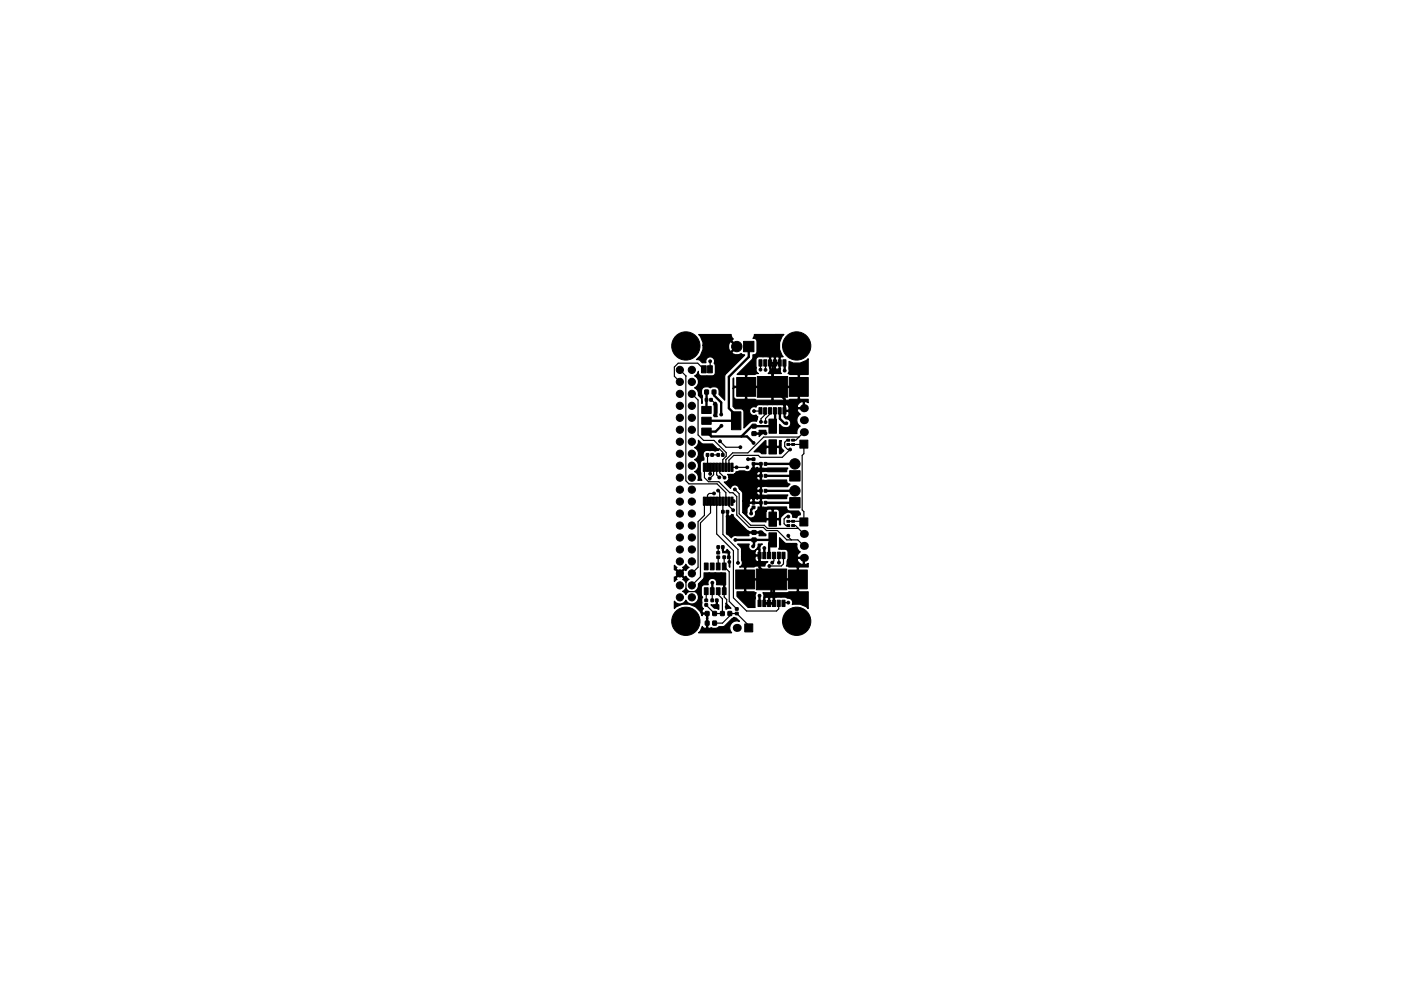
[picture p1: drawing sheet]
<svg xmlns="http://www.w3.org/2000/svg" width="297mm" height="210mm" viewBox="0 0 297 210" stroke-linecap="round" stroke-linejoin="round" font-family="sans-serif">
<g fill="#000" stroke="#000" stroke-width=".21">
<path d="M148.7 77.6h1v1.5h-1zM150 77.6h1v1.5h-1zM157.6 72.4h2.3v2.2h-2.3zM160.9 76.3h.7v1.4h-.7zM161.9 76.3h.7v1.4h-.7zM162.9 76.3h.7v1.4h-.7zM164 76.3h.6v1.4h-.6zM165 76.3h.6v1.4h-.6zM166 76.3h.6v1.4h-.6zM148.8 88.5h2v1.5h-2zM148.8 90.8h2v1.5h-2zM148.8 86.2h2v1.5h-2z"/>
<path d="M149.1 98.3h.5v1.7h-.5zM149.8 98.3h.4v1.7h-.4zM149.5 84.6h.5v.5h-.5zM149.4 82.8h.8v.8h-.8zM149.8 96.2h.5l-.1 .6h-.5zM150.4 98.3h.5v1.7h-.5zM150.5 84.6h.5v.5h-.5zM151.1 98.3h.4v1.7h-.4zM150.7 96.2h.5v.6h-.5zM151 82.8h.8l-.1 .8h-.7zM151.7 98.3h.5v1.7h-.5zM152.4 98.3h.4v1.7h-.4z"/>
<path d="M152 96.2h.5v.6h-.5zM153 98.3h.5v1.7h-.5zM153 96.2h.5v.6h-.5zM153.7 98.3h.4v1.7h-.4zM154.3 98.3h.5v1.7h-.5zM155 98.3h.4v1.7h-.4zM155.1 87.4h2v3.8h-2zM156.2 80.1h4v4h-4zM159.5 97.2h.5l.1 .5h-.6zM159.5 98.1h.5l.1 .5-.6 .1zM159.5 90h.8v.8h-.8zM159.5 91.6h.8v.8h-.8z"/>
<path d="M160.6 79.9h6.4v4.4h-6.4zM160.9 86.5h.7v1.3h-.7zM161.1 98.1l.5 .1v.5h-.5zM161.9 86.5h.7v1.4h-.7zM162.1 98.1l.5 .1-.1 .5h-.5zM162.9 86.5h.7v1.3h-.7zM163 93.3h1.6v3h-1.6zM163 88.9h1.6v3h-1.6zM164 86.5h.6v1.3h-.6zM165 86.5h.6v1.3h-.6zM166 86.5h.6v1.3h-.6zM166.8 93.2h.6v.4h-.6z"/>
<path d="M166.8 94.1h.6v.4h-.6zM167.4 80.1h4v4h-4zM167.8 94.1h.6v.4h-.6zM167.8 93.2h.6v.4h-.6zM169.6 93.4h1.7v1.7h-1.7zM149.1 105.5h.5v1.7h-.5zM149.8 105.5h.4v1.7h-.4zM150.4 105.5h.5v1.7h-.5zM151.1 105.5h.4v1.7h-.4zM151.7 105.5h.5v1.7h-.5zM152.4 105.5h.4v1.7h-.4zM152 115.8h.5v.6l-.5-.1z"/>
<path d="M152 118h.5l.1 .5h-.6zM152 117h.5l.1 .5h-.6zM153 105.5h.5v1.7h-.5zM153 115.8h.5v.6l-.5-.1zM153 108.3h.5v.6l-.5-.1zM153.7 105.5h.4v1.7h-.4zM153.3 118h.5v.5h-.5zM154.3 105.5h.5v1.7h-.5zM154 108.3h.5v.6l-.5-.1zM154.3 118h.5v.5h-.5zM155 105.5h.4v1.7h-.4zM159.5 106.4h.5l.1 .5h-.6z"/>
<path d="M159.5 107.4h.5l.1 .5h-.6zM159.5 112.6h.8v.7l-.8 .1zM159.5 114.2h.8v.7h-.8zM160.7 117.2h.7v1.3h-.7zM161.1 100.7h.5v.5h-.5zM161.1 106.4h.5v.6l-.5-.1zM161.1 103.9h.5v.5h-.5zM161.7 117.2h.7v1.3h-.7zM162.1 100.7h.5l-.1 .5h-.5zM162.1 106.4h.5l-.1 .6-.5-.1zM162.1 103.9h.5l-.1 .5h-.5zM162.7 117.2h.7v1.3h-.7z"/>
<path d="M163.8 117.2h.6v1.3h-.6zM163 113h1.6v3h-1.6zM163 108.6h1.6v3h-1.6zM164.8 117.2h.7v1.3h-.7zM165.8 117.2h.6v1.3h-.6zM166.8 111.3h.6v.4h-.6zM166.8 110.4h.6v.4h-.6zM167.8 110.4h.6v.4h-.6zM167.8 111.3h.6v.4h-.6zM169.6 109.9h1.7v1.7h-1.7zM167.4 105.6h2.2v2.2h-2.2zM167.4 99.9h2.2v2.2h-2.2z"/>
<path d="M149.5 128.1h.5v.5h-.5zM149.5 127.1h.5v.5h-.5zM149.3 119.5h.8v1.4h-.8zM149.3 124.7h.8v1.5h-.8zM149.6 131.8h.7v.8h-.8zM149.6 129.8h.7v.8h-.8zM150.8 127.1h.5l-.1 .6-.5-.1zM150.6 119.5h.8v1.4h-.8zM150.6 124.7h.8v1.5h-.8zM151.1 131.8h.8v.8h-.8zM151.1 129.8h.8v.8h-.8zM151.7 127.1h.5v.6l-.5-.1z"/>
<path d="M151.9 119.5h.8v1.4h-.8zM151.9 124.7h.8v1.5h-.8zM152.8 129.8h.7v.8h-.7zM153.1 119.5h.8v1.4h-.8zM153.1 124.7h.8v1.5h-.8zM154.4 129.8h.7v.8h-.8zM155.9 128.9h.6v.5l-.6 .1zM155.9 129.9h.6v.5h-.6zM157.9 132.4h1.7v1.7h-1.7zM156 120.9h4v4h-4zM160.7 127.3h.7v1.4h-.7zM161.7 127.3h.7v1.4h-.7z"/>
<path d="M162.7 127.3h.7v1.4h-.7zM163.8 127.3h.6v1.4h-.6zM164.8 127.3h.6v1.4h-.6zM165.8 127.3h.6v1.4h-.6zM160.4 120.7h6.4v4.4h-6.4zM167.2 120.9h4v4h-4z"/>
<circle cx="144.1" cy="78.5" r=".76"/>
<circle cx="145.4" cy="73.4" r="3"/>
<circle cx="146.7" cy="78.5" r=".76"/>
<circle cx="150.6" cy="76.7" r=".3"/>
<circle cx="156.2" cy="73.5" r="1.1"/>
<circle cx="161.2" cy="78.4" r=".3"/>
<circle cx="162.3" cy="78.5" r=".3"/>
<circle cx="166.4" cy="78.6" r=".3"/>
<circle cx="168.9" cy="73.4" r="3"/>
<circle cx="144.1" cy="91.2" r=".76"/>
<circle cx="144.1" cy="81" r=".76"/>
<circle cx="144.1" cy="83.6" r=".76"/>
<circle cx="144.1" cy="93.7" r=".76"/>
<circle cx="144.1" cy="98.8" r=".76"/>
<circle cx="144.1" cy="86.1" r=".76"/>
<circle cx="144.1" cy="88.6" r=".76"/>
<circle cx="144.1" cy="96.3" r=".76"/>
<circle cx="146.7" cy="88.6" r=".76"/>
<circle cx="146.7" cy="83.6" r=".76"/>
<circle cx="146.7" cy="81" r=".76"/>
<circle cx="146.7" cy="86.1" r=".76"/>
<circle cx="146.7" cy="98.8" r=".76"/>
<circle cx="146.7" cy="91.2" r=".76"/>
<circle cx="146.7" cy="96.3" r=".76"/>
<circle cx="146.7" cy="93.7" r=".76"/>
<circle cx="151.4" cy="95.2" r=".3"/>
<circle cx="151.6" cy="85.6" r=".3"/>
<circle cx="152.7" cy="93.6" r=".3"/>
<circle cx="152.9" cy="88" r=".3"/>
<circle cx="153" cy="90.3" r=".3"/>
<circle cx="156.2" cy="99.2" r=".3"/>
<circle cx="157" cy="94.9" r=".3"/>
<circle cx="157.9" cy="85.2" r=".3"/>
<circle cx="158.4" cy="99.2" r=".3"/>
<circle cx="158.6" cy="97.4" r=".3"/>
<circle cx="159.8" cy="94" r=".3"/>
<circle cx="159.9" cy="87.2" r=".3"/>
<circle cx="161.3" cy="89.5" r=".3"/>
<circle cx="162.2" cy="94.9" r=".3"/>
<circle cx="162.3" cy="89.6" r=".3"/>
<circle cx="162.3" cy="91.9" r=".3"/>
<circle cx="166.7" cy="89.8" r=".3"/>
<circle cx="167.5" cy="95.4" r=".3"/>
<circle cx="168.5" cy="98.4" r="1.1"/>
<circle cx="144.1" cy="114" r=".76"/>
<circle cx="144.1" cy="119.1" r=".76"/>
<circle cx="144.1" cy="101.3" r=".76"/>
<circle cx="144.1" cy="103.9" r=".76"/>
<circle cx="144.1" cy="109" r=".76"/>
<circle cx="144.1" cy="111.5" r=".76"/>
<circle cx="144.1" cy="106.4" r=".76"/>
<circle cx="144.1" cy="116.6" r=".76"/>
<circle cx="146.7" cy="103.9" r=".76"/>
<circle cx="146.7" cy="109" r=".76"/>
<circle cx="146.7" cy="111.5" r=".76"/>
<circle cx="146.7" cy="114" r=".76"/>
<circle cx="146.7" cy="106.4" r=".76"/>
<circle cx="146.7" cy="116.6" r=".76"/>
<circle cx="146.7" cy="101.3" r=".76"/>
<circle cx="146.7" cy="119.1" r=".76"/>
<circle cx="150.5" cy="101.5" r=".3"/>
<circle cx="150.6" cy="100.5" r=".3"/>
<circle cx="151.4" cy="104.7" r=".3"/>
<circle cx="152.2" cy="104.1" r=".3"/>
<circle cx="152.5" cy="101.3" r=".3"/>
<circle cx="153.6" cy="101.3" r=".3"/>
<circle cx="154.3" cy="109.6" r=".3"/>
<circle cx="154.3" cy="113.2" r=".3"/>
<circle cx="154.6" cy="119.2" r=".3"/>
<circle cx="155.4" cy="108.2" r=".3"/>
<circle cx="155.5" cy="106.3" r=".3"/>
<circle cx="155.8" cy="103.8" r=".3"/>
<circle cx="155.9" cy="114.5" r=".3"/>
<circle cx="156.5" cy="119.4" r=".3"/>
<circle cx="159.3" cy="109" r=".3"/>
<circle cx="159.7" cy="115.9" r=".3"/>
<circle cx="161.3" cy="113" r=".3"/>
<circle cx="161.4" cy="110.2" r=".3"/>
<circle cx="162.1" cy="116.3" r=".3"/>
<circle cx="163.7" cy="119.4" r=".3"/>
<circle cx="165.2" cy="119.4" r=".3"/>
<circle cx="167.1" cy="113.7" r=".3"/>
<circle cx="167.1" cy="109.6" r=".3"/>
<circle cx="168.5" cy="104.1" r="1.1"/>
<circle cx="144.1" cy="124.2" r=".76"/>
<circle cx="144.1" cy="121.7" r=".76"/>
<circle cx="144.1" cy="126.7" r=".76"/>
<circle cx="145.4" cy="131.8" r="3"/>
<circle cx="146.7" cy="124.2" r=".76"/>
<circle cx="146.7" cy="121.7" r=".76"/>
<circle cx="146.7" cy="126.7" r=".76"/>
<circle cx="151" cy="123.6" r=".3"/>
<circle cx="151.9" cy="128.7" r=".3"/>
<circle cx="153.5" cy="123.7" r=".3"/>
<circle cx="154.1" cy="128.8" r=".3"/>
<circle cx="158" cy="122.9" r=".3"/>
<circle cx="161" cy="126.4" r=".3"/>
<circle cx="163.1" cy="120.1" r=".3"/>
<circle cx="167.1" cy="127.9" r=".3"/>
<circle cx="168.9" cy="131.8" r="3"/>
</g>
<g fill="#000">
<circle cx="170.4" cy="86.6" r=".85"/>
<circle cx="170.4" cy="91.7" r=".85"/>
<circle cx="170.4" cy="89.1" r=".85"/>
<circle cx="170.4" cy="118.4" r=".85"/>
<circle cx="170.4" cy="113.3" r=".85"/>
<circle cx="170.4" cy="115.8" r=".85"/>
<circle cx="156.2" cy="133.2" r=".85"/>
</g>
<g fill="none" stroke="#000" stroke-width=".5">
<path d="M158.7 73.5v2.2l-4.2 4.3v6.6l1.6 1.6v1.1h-6.3M163.3 77.1h2.1M164.3 77.1l-.5 .5v4.6l2.6 2.5v2.5M166.4 77.1v1.5M149.8 84.8h.1M149.8 83.2v3.8M151.4 83.2v.7l1.5 1.5v2.6M153 90.3l-1.3 1.3h-1.9l1 1h7.6l1.4 1.4M158.6 97.4h1.2M159.8 97.4h.1M162.3 98.4h6.2M163.8 90.4h.1"/>
<path d="M163.8 90.4h-4.4l-2.2 2.2M164.3 87.2v2.7l-.5 .5M165.4 87.2v1.6l.9 1h.4M155.9 114.5h7.9l-.7 .8v2.6M159.8 107.6l-.5 .6v.8M159.9 114.5v1.2l-.2 .2M161 117.9v2.5l3.1 3v4.6h-2M162.1 116.3v1.6M162.3 101h6.2M162.3 106.7h6.2M162.3 104.1h6.2M151 125.4h.1"/>
<path d="M151 123.6v1.8M161 126.4v1.6"/>
</g>
<g fill="none" stroke="#000" stroke-width=".25">
<path d="M144.1 78.5l1.3 1.3v22.2l.7 .7h5.9l1.9 1.8v1.8M149.2 78.4l-1.3-1.3h-4.1l-.8 .8v1.9l1.1 1.2M150.6 76.7l-.1 1.7M161.3 77.1l-.1 1.3M162.3 77.1v1.4M146.7 83.6l1.3 1.3v7.4l1.2 1.1h2.2l2.6 2.6v.8l-.8 .7v1.6M149.3 99.1v2.2l.9 .9h2.2l2.3 2.3h.7l.8 .9v3.9l2.7 2.6h2.9l.7 .7h2.3l2 1.9h2.4l1.2 1.3M150 96.5v2.6M150 99.1h.1M150.6 99.1v1.4M150.7 84.8l.9 .8M151 96.5h1.3"/>
<path d="M151.3 99.1v1.6l-.8 .8M151.4 95.2h1.1l.7 .8v.5M151.9 99.1v1.6l.6 .6M152.6 99.1v1.2l1 1M152.7 93.6l1.2 1.3h3.1M155.2 99.1l3.2 .1M158.2 82.2v2.6l-.3 .4M159.9 87.2h1.4M162.3 87.3v.6l-1 .9v.7M162.3 91.9l-2.4 .1M163.3 87.2v.6l-1 1v.8M163.8 94.8l-1.6 .1"/>
<path d="M167.1 94.3l3.3-.1v2.1l-.3 .3v11.6l.3 .4v2.1l-.1-.1h-3.2M167.1 93.4h-.3l-.4 .4v.9l.6 .7h.5l-1.6 1.6h-4.7l-.4-.4h-5.2l-1.1 1v1.5M169.4 92.7h-7.5l-3.3 3.4h-3.3l-1.4 1.4v1.6M170.2 89.1h.2M170.4 91.7l-1.7 1.7h-.6M149.3 106.3v3l-1.3 1.4v9.6l-1.3 1.4M150.6 106.3v2.5l-2.1 2.1v11.5l-1.8 1.8M151.4 104.7h-1l-.4 .4v1.2M151.9 106.3v7l3.6 3.5v10l2.8 2.8h6.3l.5-.4v-1.2M152.2 104.1l.4 .3v1.9M152.3 116.1v1.2M152.3 118.2v2"/>
<path d="M153.2 106.3l.1 7.1 3.2 3.2v2.8M153.5 118.2v2l1.1 1.1v6.3l1.6 1.6M154.2 108.6l.1 4.6M154.3 109.6h.2l3.4 3.4h3.4M154.5 118.2l.1 .2v.8M154.5 106.3v1l.9 .9M155.5 106.3h-.3M155.8 103.8l.9 .9v4.3l2.5 2.4h2.9l.6 .7h6.6M161.3 113h.1M163.8 110.1l-2.4 .1M164.1 117.9v1.1l-.4 .4M165.1 117.8l.1 1.6"/>
<path d="M166.1 117.9v1.7l-.4 .5h-2.6M167.1 109.6h-.3l-.6 .5v1l.4 .4h.5M167.1 113.7v.2l.7 .6M168.1 110.6h.1M168.1 111.5h.6l1.7 1.8M144.1 121.7l1.3 1.4v1.9l.5 .5h1.6l3-2.9h1.8l1.2 1.2v2.9l.6 .5v1.6M149.7 125.4v2M151 125.4v2M151.5 132.2h1.7l1.5-1.5v-.5h1.5l2.5 2.5v.5M152 127.4v1.3M152 128.7h-.1M152.3 125.4v.8l.9 .8v3.2h-1.7l-1.8-1.9"/>
<path d="M167.1 127.9h-.8l-.2 .1"/>
</g>
<g fill="#000" stroke="#000" stroke-width=".25">
<path d="M148.1 71h6.9l.2 .7 .3 .2-.3 .4 1.2 1.2-1.2 1.3a1.39 1.39 0 0 0 1.9 .2l.8 .4-4.2 4.2-.1 5.3-1.2-1.2a1.16 1.16 0 0 0-.3-1.5 1.16 1.16 0 0 0-1.5 .1 1.19 1.19 0 0 0-1.6 0 1.19 1.19 0 0 0-.1 1.7v1.6h-.1l-.1-1-.6-.7a1.36 1.36 0 0 0-.8-1.6 1.38 1.38 0 0 0 .8-1.3 1.38 1.38 0 0 0-.8-1.2l.6-.5 .2-.5a.75 .75 0 0 0 .6 1l1.2-.1a1.99 1.99 0 0 0 1.6-.1l.2-.5v-1.5l-.2-.5a.98 .98 0 0 0-.8-1.4 .98 .98 0 0 0-1 1.3h-.8l-.7-.7h-.5l.8-.8 .5-1.4v-.9h5.5v.7l.2 .6 .3 .1 1-1.1-1-1-.3 .1-.2 .6h-5.5v-.5l-.5-1.4zM159.9 71h6.3a3.5 3.5 0 0 0-.1 4.7 .52 .52 0 0 0-.6 .1 .52 .52 0 0 0-.2 .5l.1 2.5 .3 .5h-1.6l-.2 .1v2.6h5.3v-2.4l-.1-.1h-1.6l-.4-.2 .2-.5v-2.1a3.4 3.4 0 0 0 4-.6v3.4h-1.6l-.2 .1v5l.2 .1h1.6v.8l-.5-.3-.2 .1v1.5l-1.5-.1-.1 .3 .2 .4 .5 .5a1.46 1.46 0 0 0 0 2.5 1.37 1.37 0 0 0-.7 1.6h-3.7v-2l.4 .4 .5 .3a.96 .96 0 0 0 1.4-.7 .96 .96 0 0 0-1-1.1l-.4-.4 .1-1.2h.1v1l.2 .2a.62 .62 0 0 0 .7-.5v-.5l-.2-.2h-.8l-.1-1.3h.2v1h.7l.2-.1-.1-.6h1.8l.1 .2h1.2v-1.2a1.12 1.12 0 0 0-1.3 1h-1.8l-.4-.4a.68 .68 0 0 1-.9 0l-5-.1-.4 .2-.2 .4a.94 .94 0 0 0-1.4 .8 .94 .94 0 0 0 1.4 .8v.1a.66 .66 0 0 1 .2 .9l-.1 .4a1.6 1.6 0 0 0-1.7 .5l-1 .9v-3.4a.65 .65 0 0 0-.6-.7h-1.2l-.5-.5v-3.8h.2v1.8l.5 .5h1.8l.2-.1v-2.4h.2v2.4l.2 .1h1.6l.3 .2h3.1l.2-.1v-2.6h.2v2.6l.2 .1h3l.4-.2h1.6l.1-.1v-2.4h-13.5l-.3 .2v-2.1l.2-.1v1.6l.1 .2h2.4v-2.4h.2v2.4h5.4v-2.6l-.2-.1h-.6a1.3 1.3 0 0 0 .3-1.4v-.6l.1 .5a.45 .45 0 0 0 .5 .5 .45 .45 0 0 0 .4-.5v-.5h.1v.5a.45 .45 0 0 0 .5 .5 .45 .45 0 0 0 .4-.5v-.7h-.8l-.1 .2-.1-.2h-.8l-.2 .2v-1.1h.1l.1 .7h.8v-.7h.1l.1 .7h.8v-.7a.45 .45 0 0 0-.4-.5 .45 .45 0 0 0-.5 .5h-.1a.45 .45 0 0 0-.4-.5 .45 .45 0 0 0-.5 .5l-.3-.5h-2.1a.65 .65 0 0 0-.6 .6l.1 1.7a.9 .9 0 0 0 .4 1.3l-.7 .2h-1.6l-.2 .1-.4-.1h-1.6l3-3.1a1.05 1.05 0 0 0 .3-1.1 .7 .7 0 0 0 .9-.7v-2.2a.69 .69 0 0 0-.9-.6zM148.1 93.4l.8 .8h2.2l1.3 1.3h-.3a.75 .75 0 0 1-1 0l-.6 .1a1.03 1.03 0 0 0-1.3 .3 1.03 1.03 0 0 0 0 1.3v.4h-.1a.65 .65 0 0 0-.6 .7l.1 3 .2 .6h-.8a1.33 1.33 0 0 0-.7-1.8 1.38 1.38 0 0 0 .8-1.3 1.38 1.38 0 0 0-.8-1.3 1.38 1.38 0 0 0 .8-1.2 1.38 1.38 0 0 0-.8-1.3 1.34 1.34 0 0 0 .8-1.6zM150.7 84.7h.2v.3h-.2zM151.2 85.8l.4-.4 .4 .4 .1 2.6h-.7l-.1-.3 .1-.4v-1.5zM154.2 100.6l6.2-.1 .2 .3h.6v-.6l-.1-.2-.4 .1-.3 .4h-4.6l.3-.4 .6-.2h1.2a1.07 1.07 0 0 0 1.6-.6l.1-.1v-.7h.3v.7l.2 .1 .4-.2 .6 .3 .1-.2v-.7h-1.6v-.1l1.8-.1 .1 .9 .1 .2h5.4l-.2 .2v.5l-5.2-.1a1.85 1.85 0 0 0 0 1.9l5.2-.1a.69 .69 0 0 0 .7 .9l-.5 .5h-5.4a1.85 1.85 0 0 0 0 1.9h5.4l-.2 .2v.5l-5.2-.1a1.85 1.85 0 0 0 0 1.9h5.2a.7 .7 0 0 0 .6 .8h1.9l.4 .5-.1 .3a.63 .63 0 0 0-.7 .6h-.8a1.05 1.05 0 0 0-.7-1.1 1.05 1.05 0 0 0-1.2 .3l-.7 .8v1.5h-.2v-.9l-.2-.1h-2.5l-.2 .5-2.9-.1-1.9-1.9h.7a.96 .96 0 0 0 1.1 1.1 .96 .96 0 0 0 .7-1.4h2.3v1.4l.2 .1h1.1v-1.8h.3v1.8h1.1l.2-.1v-1.4l-.5-.5h-.7l-.1 .2-1.1-.2-.5 .5h-2.2a.87 .87 0 0 0 .5-.9h.4l.1-.1v-.7h-.6a2.15 2.15 0 0 0-1.8 .2v.3l-.4 .5-.1 1h-.7l-.1-2.5h1.3l.2 .2h.6v-.6h.3v.6h1.3v-.6l-.1-.2-.5 .2-.4-.2a.67 .67 0 0 1-.9 0l-.5 .6h-1.3l-.1-1.9h3a.5 .5 0 0 0 .2 .6 .5 .5 0 0 0 .6-.1v-.6h-.6l-.2 .1h-3l-.7-.7h3.7l.2 .3h.6v-.7l-.1-.1-.4 .1-.3 .4h-3.7a.94 .94 0 0 0-.9-.8 .94 .94 0 0 0-.9 .7l-1.4-1.3a.91 .91 0 0 0 1.1-1.1h5.8a.5 .5 0 0 0 .2 .6 .5 .5 0 0 0 .6 0v-.7h-.6l-.2 .1h-5.8zM159.7 91.9h1.1l.2-.2-.1-.4h1.5v.7h-.8l-.7 .6 .1-.3-.2-.2h-1.1zM162.2 93.5h.2v1l.2 .2h2.5l.2-.2v-1h.4v1.5l.5 .6-.7 .7h-.2v-1.2l-.2-.2h-2.5l-.2 .2v1.2h-.9l-.7-.5-.9 .1zM143 119.9l.5 .5-.2 .3 .8 .8 .8-.8-.2-.3 .7-.7 .7 .7-.7 .7-.3-.2-.8 .8 .8 .8 .3-.2 .7 .6-.7 .7-.7-.7 .2-.3-.8-.8-.8 .8 .3 .3-.6 .5v-1l.2 .1 .8-.8-.8-.8h-.2zM153.2 115.9h.2v1l.1 .1 .4-.1 .3-.3 .5 .5-.1 1.3h-.1l-.1-1-.2-.1h-1l-.1-.6zM154.2 108.4l.2 .1v.9l.1 .1 .4-.1 .2-.3 .4 .1 .2 .6 2.6 2.7 .6 .3h1.9l.2-.1h.5l.9 .6v.4h-1.5l.1-.4-.2-.2h-1.9l-.1 .2v.4h-2.6a.89 .89 0 0 0-1.1 .4l-1.1-1v-3.6zM154.6 119l.1 1.4-.1-.2z"/>
<path d="M156.4 115.4h2.5a.99 .99 0 0 0 .5 1.4 .99 .99 0 0 0 1.3-.7l.1-.7h.8a1.65 1.65 0 0 0-.5 1.5l.1 2.1 .1 .2h1.5a.86 .86 0 0 0-.6 .9l-3.9 .2-.2 .2v2.3h10.9v-2.3l-.1-.2h-1.6l-.6-.2 .4-1.4h1.9a1.12 1.12 0 0 0 1.3 1v-1.2h-1.2l-.1 .2h-1.9v-1.5a.65 .65 0 0 0-.7-.7h-1.3l.2-.5v-1.9l1.2 1.2h2.3l.2 .2a1.39 1.39 0 0 0 .7 1.6l-.5 .5-.2 .4 .1 .2h1.5v1.5l.2 .1 .5-.3v.8h-1.9l-.1 .2v4.9l.1 .2 1.9-.1v3.6a3.3 3.3 0 0 0-3.3-.8 1 1 0 0 0-1.1-1.4l-.5-.2h-2l-.3 .6v.9h-2.1v-1h.1l.1 .7h.7l.1-.7h.1l.1 .7h.8v-.7a.45 .45 0 0 0-.4-.5 .45 .45 0 0 0-.5 .5h-.1a.45 .45 0 0 0-.4-.5 .45 .45 0 0 0-.5 .5l-.2-.2 .1-.8-.3-.4h1.6l.1-.2v-2.5h.3v2.5l.2 .2h3l.4-.2h1.6l.1-.2v-2.3h-10.9v2.3l.2 .2h1.6l.4 .2-.2 .4v2.7h-1.5l-2.3-2.4v-.9h1.4l.2-.2v-4.9l-.2-.2h-.9a.92 .92 0 0 0 .4-1.4v-.8h2.9v.6a.51 .51 0 0 0 .8 .3v-1h-.7l-.1 .1h-2.9v-1.1h2.9v.6l.1 .1h.7v-1l-.1-.2a.62 .62 0 0 0-.7 .5h-2.9v-.7zM145.4 124.8l.7 .7-.7 .7-.7-.7zM150.7 128.3a.8 .8 0 0 0 .9 0 .8 .8 0 0 0 .3-.8v-.3h.2v1l.3 .1-.1 1-.8-.3zM143 127.5a1.39 1.39 0 0 0 2.4-.2 1.41 1.41 0 0 0 2.3 .4 1.41 1.41 0 0 0-.4-2.2 1.35 1.35 0 0 0 .8-1.6l1.1-1.2 .1-1.2 4.5 .1v2.5l-.1 .1v1.4h-.3v-1.4l-.1-.1h-1.4a.97 .97 0 0 0-.9-1.4 .97 .97 0 0 0-.9 1.4h-.8a.65 .65 0 0 0-.6 .6v1.5l.3 .5-.2 .5v1a.87 .87 0 0 0 .3 1 .57 .57 0 0 0-.1 .8h1.1v3.2a.49 .49 0 0 0 .7-.1l.2 .2a1.37 1.37 0 0 0 1.4-.3l1.1-.1 2.1-1.9 .5 .1 .7 .7a1.51 1.51 0 0 0-1.8 .6 1.51 1.51 0 0 0 .1 1.9h-7l.4-.4 .4-1a.55 .55 0 0 0 .9 .3v-2.9h-.8l-.1 .3a3.6 3.6 0 0 0-5.9-1.5zM153.9 127.9l1.1 1.2-1.1 .2z"/>
</g>
</svg>
